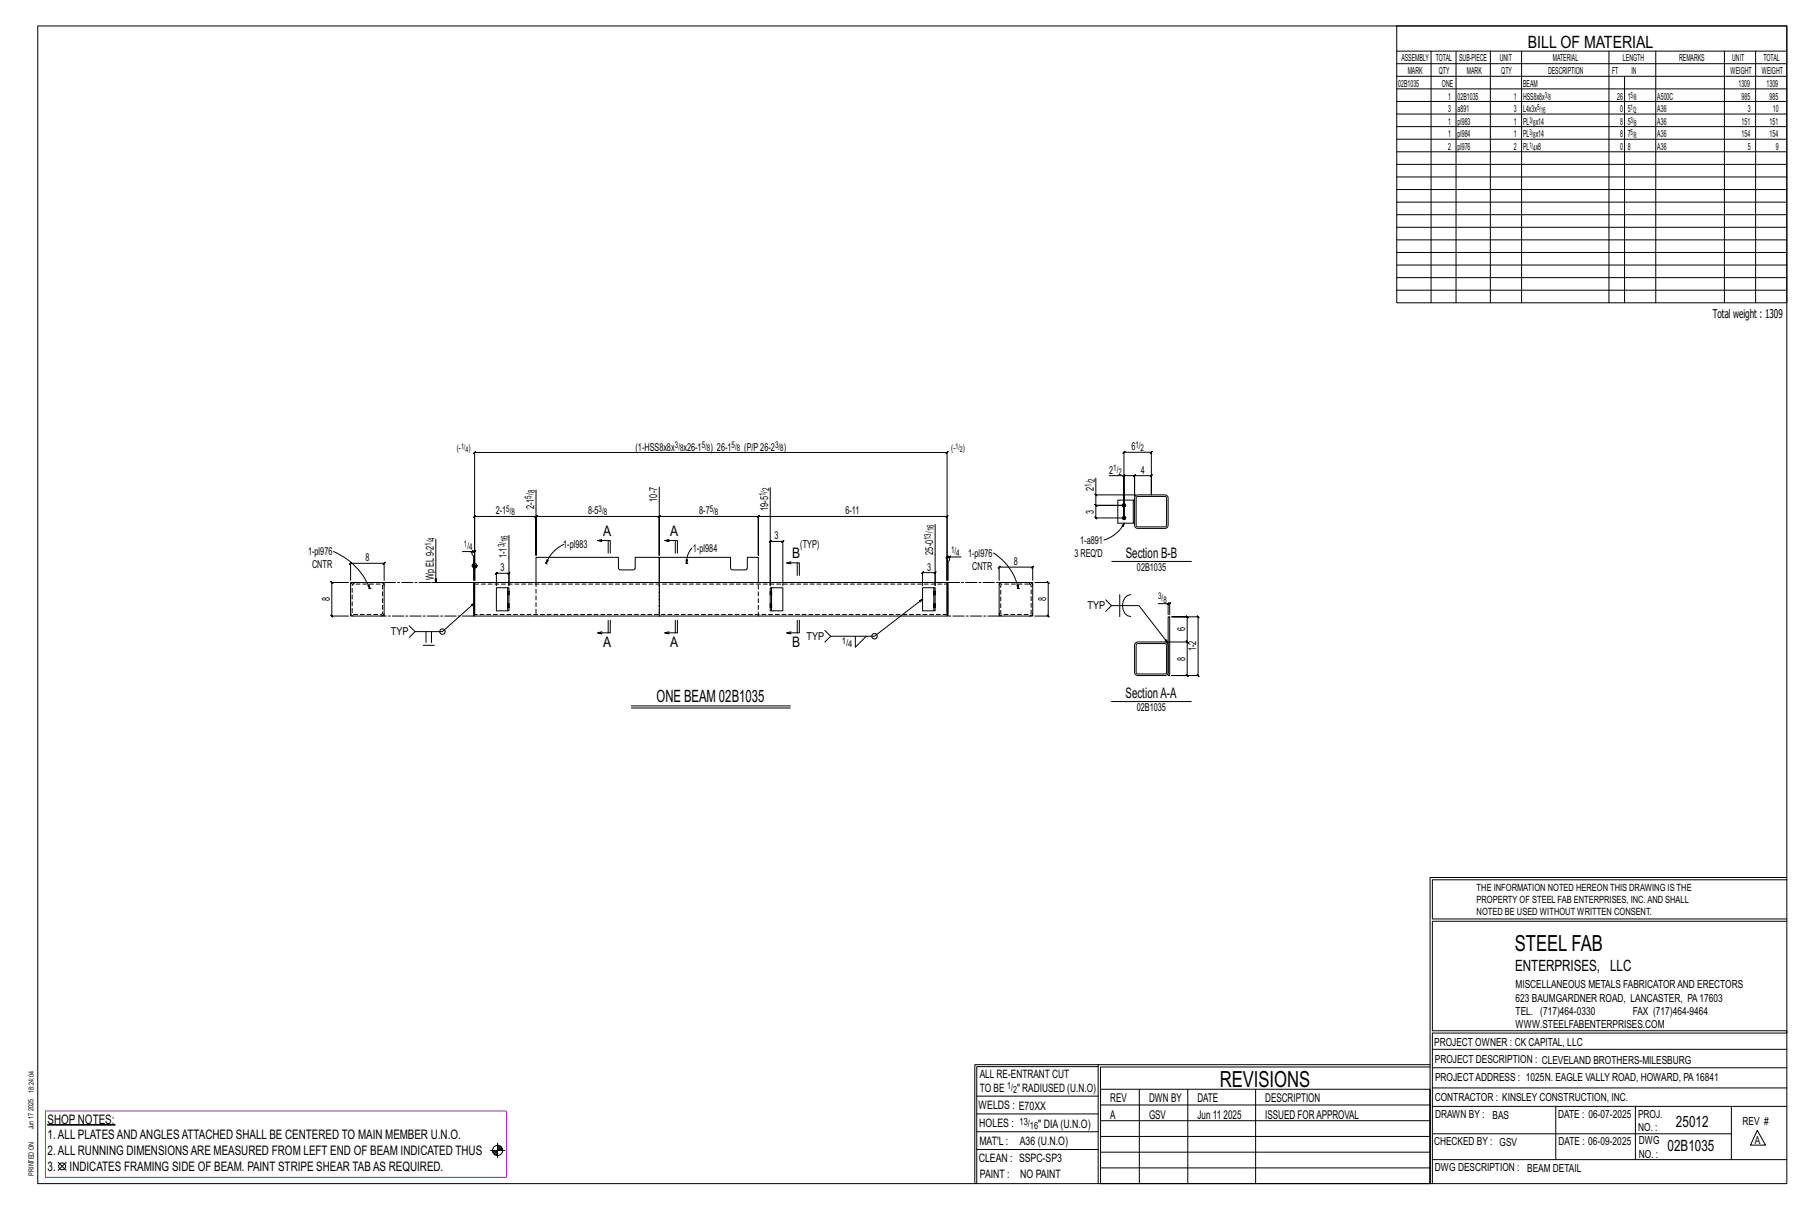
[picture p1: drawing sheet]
<svg xmlns="http://www.w3.org/2000/svg" width="914mm" height="610mm" viewBox="0 0 914 610" stroke-linecap="round" stroke-linejoin="round" font-family="sans-serif">
<defs><g id="words">
<g font-size="11.2">
<text x="764" y="480">STEEL FAB</text>
<text x="616" y="548">REVISIONS</text>
</g>
<g font-size="8.6">
<text x="771" y="24">BILL OF MATERIAL</text>
<text x="331" y="354">ONE BEAM 02B1035</text>
</g>
<g font-size="7.9">
<text x="765" y="490">ENTERPRISES, LLC</text>
<text x="846" y="569">25012</text>
<text x="842" y="581">02B1035</text>
</g>
<g font-size="7.3">
<text x="304" y="270">A</text>
<text x="338" y="270">A</text>
<text x="400" y="282">B</text>
<text x="568" y="282">Section B-B</text>
<text x="304" y="327">A</text>
<text x="338" y="327">A</text>
<text x="400" y="327">B</text>
<text x="568" y="352">SectionA-A</text>
</g>
<g font-size="6.6">
<text x="24" y="567">SHOP NOTES:</text>
<text x="24" y="575">1.ALL PLATESANDANGLESATTACHED SHALL BE CENTERED TO MAIN MEMBER U.N.O.</text>
<text x="24" y="583">2.ALL RUNNING DIMENSIONSARE MEASURED FROM LEFT END OF BEAM INDICATED THUS</text>
<text x="24" y="591">3.</text>
<text x="35" y="591">INDICATES FRAMING SIDE OF BEAM. PAINT STRIPE SHEAR TABAS REQUIRED.</text>
</g>
<g font-size="6.1">
<text x="864" y="161">Total weight : 1309</text>
<text x="560" y="556">REV</text>
<text x="580" y="556">DWN BY</text>
<text x="604" y="556">DATE</text>
<text x="639" y="556">DESCRIPTION</text>
<text x="560" y="564">A</text>
<text x="580" y="564">GSV</text>
<text x="604" y="564">Jun 11</text>
<text x="617" y="564">2025</text>
<text x="639" y="564">ISSUED FORAPPROVAL</text>
</g>
<g font-size="5.9">
<text x="494" y="560">WELDS : E70XX</text>
<text x="494" y="569">HOLES :</text>
<text x="524" y="569">&quot; DIA(U.N.O)</text>
<text x="494" y="578">MAT'L :</text>
<text x="515" y="578">A36 (U.N.O)</text>
<text x="494" y="586">CLEAN : SSPC-SP3</text>
<text x="495" y="595">PAINT :</text>
<text x="515" y="595">NO PAINT</text>
</g>
<g font-size="5.8">
<text x="494" y="544">ALL RE-ENTRANT CUT</text>
<text x="494" y="551">TO BE</text>
<text x="513" y="551">&quot; RADIUSED (U.N.O)</text>
</g>
<g font-size="5.6">
<text x="765" y="499">MISCELLANEOUS METALS FABRICATORAND ERECTORS</text>
<text x="765" y="505">623 BAUMGARDNER ROAD, LANCASTER, PA17603</text>
<text x="765" y="512">TEL. (717)464-0330</text>
<text x="824" y="512">FAX (717)464-9464</text>
<text x="765" y="519">WWW.STEELFABENTERPRISES.COM</text>
<text x="724" y="528">PROJECT OWNER : CK CAPITAL, LLC</text>
<text x="724" y="537">PROJECT DESCRIPTION : CLEVELAND BROTHERS-MILESBURG</text>
<text x="724" y="545">PROJECTADDRESS : 1025N. EAGLE VALLY ROAD, HOWARD, PA16841</text>
<text x="724" y="556">CONTRACTOR : KINSLEY CONSTRUCTION, INC.</text>
<text x="724" y="564">DRAWN BY :</text>
<text x="753" y="564">BAS</text>
<text x="786" y="564">DATE : 06-07-2025</text>
<text x="827" y="564">PROJ.</text>
<text x="879" y="568">REV #</text>
<text x="827" y="571">NO. :</text>
<text x="724" y="578">CHECKED BY : GSV</text>
<text x="787" y="578">DATE : 06-09-2025</text>
<text x="827" y="578">DWG</text>
<text x="886" y="578">A</text>
<text x="827" y="584">NO. :</text>
<text x="724" y="591">DWG DESCRIPTION : BEAM DETAIL</text>
</g>
<g font-size="5.5">
<text x="321" y="227">(1-HSS8x8x</text>
<text x="345" y="227">x26-1</text>
<text x="359" y="227">) 26-1</text>
<text x="376" y="227">(P/P26-2</text>
<text x="396" y="227">)</text>
<text x="571" y="227">6</text>
<text x="560" y="239">2</text>
<text x="576" y="239">4</text>
<text x="552" y="248" transform="rotate(-90 552 248)">2</text>
<text x="270" y="257" transform="rotate(-90 270 257)">2-1</text>
<text x="332" y="253" transform="rotate(-90 332 253)">10-7</text>
<text x="388" y="258" transform="rotate(-90 388 258)">19-5</text>
<text x="250" y="260">2-1</text>
<text x="297" y="260">8-5</text>
<text x="353" y="260">8-7</text>
<text x="427" y="260">6-11</text>
<text x="552" y="259" transform="rotate(-90 552 259)">3</text>
<text x="391" y="272">3</text>
<text x="545" y="274">1-a891</text>
<text x="155" y="280">1-pl976</text>
<text x="256" y="282" transform="rotate(-90 256 282)">1-1</text>
<text x="284" y="277">1-pl983</text>
<text x="350" y="278">1-pl984</text>
<text x="404" y="276">(TYP)</text>
<text x="471" y="280" transform="rotate(-90 471 280)">25-0</text>
<text x="489" y="281">1-pl976</text>
<text x="542" y="281">3 REQ'D</text>
<text x="157" y="287">CNTR</text>
<text x="184" y="283">8</text>
<text x="468" y="288">3</text>
<text x="491" y="288">CNTR</text>
<text x="512" y="285">8</text>
<text x="219" y="293" transform="rotate(-90 219 293)">Wp EL9-2</text>
<text x="253" y="288">3</text>
<text x="574" y="288">02B1035</text>
<text x="166" y="303" transform="rotate(-90 166 303)">8</text>
<text x="528" y="303" transform="rotate(-90 528 303)">8</text>
<text x="549" y="307">TYP</text>
<text x="197" y="321">TYP</text>
<text x="407" y="323">TYP</text>
<text x="598" y="319" transform="rotate(-90 598 319)">6</text>
<text x="604" y="329" transform="rotate(-90 604 329)">1-2</text>
<text x="598" y="333" transform="rotate(-90 598 333)">8</text>
<text x="574" y="359">02B1035</text>
</g>
<g font-size="5">
<text x="745" y="450">THE INFORMATION NOTED HEREON THIS DRAWING IS THE</text>
<text x="745" y="456">PROPERTY OF STEEL FAB ENTERPRISES, INC.AND SHALL</text>
<text x="745" y="462">NOTED BE USED WITHOUT WRITTEN CONSENT.</text>
<text x="508" y="550">1/</text>
<text x="511" y="551">2</text>
<text x="515" y="568">13/</text>
<text x="520" y="570">16</text>
</g>
<g font-size="4.9">
<text x="707" y="31">ASSEMBLY</text>
<text x="725" y="31">TOTAL</text>
<text x="736" y="31">SUB-PIECE</text>
<text x="757" y="31">UNIT</text>
<text x="784" y="31">MATERIAL</text>
<text x="819" y="31">LENGTH</text>
<text x="847" y="31">REMARKS</text>
<text x="874" y="31">UNIT</text>
<text x="890" y="31">TOTAL</text>
<text x="710" y="37">MARK</text>
<text x="726" y="37">QTY</text>
<text x="740" y="37">MARK</text>
<text x="758" y="37">QTY</text>
<text x="781" y="37">DESCRIPTION</text>
<text x="814" y="37">FT</text>
<text x="823" y="37">IN</text>
<text x="873" y="37">WEIGHT</text>
<text x="889" y="37">WEIGHT</text>
<text x="706" y="44">02B1035</text>
<text x="728" y="44">ONE</text>
<text x="769" y="44">BEAM</text>
<text x="877" y="44">1309</text>
<text x="891" y="44">1309</text>
<text x="731" y="50">1</text>
<text x="736" y="50">02B1035</text>
<text x="764" y="50">1</text>
<text x="769" y="50">HSS8x8x</text>
<text x="816" y="50">26</text>
<text x="821" y="50">1</text>
<text x="836" y="50">A500C</text>
<text x="879" y="50">985</text>
<text x="893" y="50">985</text>
<text x="731" y="57">3</text>
<text x="736" y="57">a891</text>
<text x="764" y="57">3</text>
<text x="769" y="57">L4x3x</text>
<text x="818" y="57">0</text>
<text x="821" y="57">5</text>
<text x="836" y="57">A36</text>
<text x="882" y="57">3</text>
<text x="895" y="57">10</text>
<text x="731" y="63">1</text>
<text x="736" y="63">pl983</text>
<text x="764" y="63">1</text>
<text x="769" y="63">PL x14</text>
<text x="818" y="63">8</text>
<text x="821" y="63">5</text>
<text x="836" y="63">A36</text>
<text x="879" y="63">151</text>
<text x="893" y="63">151</text>
<text x="731" y="69">1</text>
<text x="736" y="69">pl984</text>
<text x="764" y="69">1</text>
<text x="769" y="69">PL x14</text>
<text x="818" y="69">8</text>
<text x="821" y="69">7</text>
<text x="836" y="69">A36</text>
<text x="879" y="69">154</text>
<text x="893" y="69">154</text>
<text x="731" y="76">2</text>
<text x="736" y="76">pl976</text>
<text x="764" y="76">2</text>
<text x="769" y="76">PL x8</text>
<text x="818" y="76">0</text>
<text x="821" y="76">8</text>
<text x="836" y="76">A36</text>
<text x="882" y="76">5</text>
<text x="896" y="76">9</text>
</g>
<g font-size="4.7">
<text x="231" y="227">(-</text>
<text x="236" y="227">)</text>
<text x="341" y="226">3/</text>
<text x="343" y="228">8</text>
<text x="354" y="226">5/</text>
<text x="357" y="228">8</text>
<text x="369" y="226">5/</text>
<text x="372" y="228">8</text>
<text x="391" y="226">3/</text>
<text x="394" y="228">8</text>
<text x="480" y="227">(-</text>
<text x="486" y="227">)</text>
<text x="573" y="226">1/</text>
<text x="576" y="228">2</text>
<text x="562" y="238">1/</text>
<text x="564" y="239">2</text>
<text x="551" y="246" transform="rotate(-90 551 246)">1/</text>
<text x="552" y="243" transform="rotate(-90 552 243)">2</text>
<text x="268" y="252" transform="rotate(-90 268 252)">5/</text>
<text x="270" y="249" transform="rotate(-90 270 249)">8</text>
<text x="386" y="250" transform="rotate(-90 386 250)">1/</text>
<text x="388" y="248" transform="rotate(-90 388 248)">2</text>
<text x="255" y="258">5/</text>
<text x="258" y="260">8</text>
<text x="302" y="258">3/</text>
<text x="305" y="260">8</text>
<text x="358" y="258">5/</text>
<text x="361" y="260">8</text>
<text x="471" y="268" transform="rotate(-90 471 268)">16</text>
<text x="218" y="275" transform="rotate(-90 218 275)">1/</text>
<text x="219" y="273" transform="rotate(-90 219 273)">4</text>
<text x="256" y="274" transform="rotate(-90 256 274)">16</text>
<text x="470" y="272" transform="rotate(-90 470 272)">13/</text>
<text x="234" y="276">1/</text>
<text x="237" y="278">4</text>
<text x="255" y="276" transform="rotate(-90 255 276)">3/</text>
<text x="480" y="279">1/</text>
<text x="483" y="280">4</text>
<text x="584" y="302">3/</text>
<text x="587" y="304">8</text>
<text x="425" y="325">1/</text>
<text x="428" y="327">4</text>
</g>
<g font-size="4.2">
<text x="780" y="49">3/</text>
<text x="781" y="51">8</text>
<text x="823" y="49">5/</text>
<text x="825" y="51">8</text>
<text x="776" y="56">5/</text>
<text x="778" y="57">16</text>
<text x="823" y="56">1/</text>
<text x="825" y="57">2</text>
<text x="772" y="62">3/</text>
<text x="774" y="63">8</text>
<text x="823" y="62">3/</text>
<text x="825" y="63">8</text>
<text x="772" y="68">3/</text>
<text x="774" y="70">8</text>
<text x="823" y="68">5/</text>
<text x="825" y="70">8</text>
<text x="772" y="75">1/</text>
<text x="774" y="76">4</text>
</g>
<g font-size="4">
<text x="233" y="226">1/</text>
<text x="235" y="228">4</text>
<text x="482" y="226">1/</text>
<text x="484" y="228">2</text>
</g>
<g font-size="3.7">
<text x="17" y="551" transform="rotate(-90 17 551)">18:24:04</text>
<text x="17" y="561" transform="rotate(-90 17 561)">2025</text>
<text x="17" y="570" transform="rotate(-90 17 570)">Jun 17</text>
<text x="17" y="593" transform="rotate(-90 17 593)">PRINTED ON</text>
</g>
</g></defs>
<g fill="#000" stroke="#000" stroke-width=".5">
<path d="M24 568h34z"/>
<circle cx="567" cy="255" r=".9"/>
<circle cx="567" cy="261" r=".9"/>
</g>
<g fill="none" stroke="#000" stroke-width=".5">
<path d="M19 13h883v584h-883zM705 13h197v140h-197zM705 26h197M705 32h197M705 39h197M722 26v127M735 26v127M752 26v127M768 26v127M812 26v127M820 39v114M836 26v127"/>
<path d="M870 26v127M886 26v127M705 45h197M705 51h197M705 58h197M705 64h197M705 70h197M705 77h197M705 83h197M705 89h197M705 96h197M705 102h197"/>
<path d="M705 108h197M705 115h197M705 121h197M705 127h197M705 134h197M705 140h197M705 146h197M270 247v33M333 246v34M389 246v50v-23l-1 1 1-1h6v1l1-1h-1v23M552 249l1 1zM553 250v5h-1l1 1v-1h14h-14h-1l1 1v-1v6h-1l1 1v-1h14"/>
<path d="M553 241v9h20M560 240h7v21v-33v1l1-1h-1h14v1l1-1h-1v22v-10h1l-1 1v-1h-8l-1 1 1-1v10v-10l-1 1 1-1h-6M567 240v1l1-1zM572 252h-8v12h8M573 252h-1v12h1M573 250h1h14h1v1v14v1l-1 1h-14l-1-1v-1v-14zM574 251h14v15h-14zM168 278a34 34 0 0 1 19 19M220 272v22M233 278h5v2l1 1v12M238 278h2l-1 1 1-1v15v-32h-1l1-1v1h30l1-1-1 1v19v-19l1-1-1 1h63h-1l1-1v1v19v-19h-1l1-1v1h50h-1l1-1v1v19v-19h-1l1-1v1h95h-1l1-1v1v32M239 278l-1 1z"/>
<path d="M257 270v26v-7l-1 1 1-1h-7h1l-1 1v-1v7M285 275a17 17 0 0 0-9 9M304 273h-2h6v6M304 272l-2 1M307 273v6M338 273h-3h7v6M338 272l-3 1M341 273v6M349 277a11 11 0 0 0-2 7M472 265v31v-7v-1l-1 1h1h-6v-1l-1 1h1v7M501 279a29 29 0 0 1 13 18M567 264v2l-1-1z"/>
<path d="M567 264a17 17 0 0 1-10 9M176 294h-9v-1l1 1h-1v17v-1l1 1h-1h9M177 294h17v17h-17zM177 293v-9l-1 1 1-1h17l-1 1 1-1v9M186 296v-1l1 2zM187 297h-1M187 297h.1M218 294h260M238 285h3M238 285h.1M239 285h.1M239 294h1v17h-1z"/>
<path d="M239 284v1M240 285v8v-65l-1 1 1-1h238l-1 1 1-1v65M240 284v3M240 296v13M240 285v2M240 285v1M241 285v1M256 298h.1M256 297h1v11h-1zM256 297h-6v11h6M257 298h.1M270 294v-13h42v6l1 1 7-1h1v-6h12v13v-13h36v6l1 1 7-1v-6h6v13"/>
<path d="M275 284h1M276 284v1M276 283h1l-1 1zM346 284h1M346 283h1v1zM347 284h.1M389 298h.1M389 297v11zM389 297h6v11h-6M399 285l-2-1h6v6M399 284h-2M402 284v6"/>
<path d="M471 298h.1M471 297h1v11h-1zM471 297h-5v11h5M472 298h.1M478 294v17zM478 296v13M479 281h1l-1 1zM479 281h-1l-1 1 1-1v12M485 281h-6v2h-1v10M504 294h17v17h-17zM504 293v-7v1l1-1h-1h17v1l1-1h-1v7M513 295h1v2z"/>
<path d="M513 297h1M514 297h1M522 294h7l-1-1 1 1v17l-1-1 1 1h-7M561 283h40M209 319l-2 3M215 319v5M218 319v5M240 304l-17 15h-14l-2-3M240 311h238M256 300h.1M256 306h.1M256 305h.1"/>
<path d="M257 300h.1M257 306h.1M257 305h.1M304 319h-2M307 313v6M308 313v6h-6l2 1M338 319h-3M341 313v6M342 313v6h-7l3 1M389 300h.1M389 306h.1M389 305h.1"/>
<path d="M399 319h-2M402 313v6M403 313v6h-6l2 1M466 302l-25 19h-22l-3-3M471 300h.1M471 306h.1M471 305h.1M472 300h.1M472 306h.1M472 305h.1M558 303l3 3h14l14 18M561 306l-3 3"/>
<path d="M565 300v11M571 300a6 6 0 0 0-5 6 6 6 0 0 0 5 5M584 305h5v5M589 305l1-1zM589 311h1v30h-1zM589 305h1l1-1-1 1v5M591 311h14h-1l1 1v-1v30l-1-1 1 1h-14h8h1l-1-1v1v-17h1l-1-1 1 1-1-1v1v-13l1 1-1-1zM214 326h5M419 321l-3 3M432 321v6l5-6M573 324h1h14h1v2v13v1l-1 1h-14l-1-1v-1v-13zM574 325h14v15h-14z"/>
<path d="M589 324h10zM319 356h80M319 357h80M561 354h40M722 443v154M722 443h180M902 444h-179v20h179M902 465h-179v55h179v1h-179v76M554 538h-61v59M554 537h168M722 538h-167v13M723 539h179"/>
<path d="M723 530h179M493 553h61M555 550h167v47h-167zM555 558h167M575 550v47M599 550v47M634 550v47M723 549h179M723 558h179M785 558v27M825 558v27M874 558v27"/>
<path d="M251 577v7M251 579h2M251 580h3M251 578h2M493 571h61M493 562h61M555 573h167M555 566h167M723 572h151M887 570l4 8h-8zM29 587l4 4M33 587l-4 4"/>
<path d="M247 581h8M249 581h2M249 582h2M250 583h1M492 597v-60h62v60M493 580h61M555 589h167M555 581h167M723 585h179"/>
<circle cx="240" cy="285" r="1.2"/>
<circle cx="223" cy="319" r="1.4"/>
<circle cx="441" cy="321" r="1.4"/>
<circle cx="31" cy="589" r="1.8"/>
<circle cx="251" cy="581" r="2.6"/>
</g>
<path d="M23 561h233v33h-233z" fill="none" stroke="#f0f" stroke-width=".5"/>
<g fill="none" stroke="#000" stroke-width=".5" stroke-dasharray="2 1.4">
<path d="M179 294l-1 2v14h15v-15h-14v-1h-2v2M194 296l-1-2h-1M240 295h238M256 299l1 1zM256 299h.1M257 298h-1M257 300h-1M257 298h.1M257 299l-1-1M257 299h-1M270 294v17M333 294v17z"/>
<path d="M389 299h.1M389 298h.1M389 300h.1M389 299v1M471 299l1 1zM471 299h.1M472 298h-1M472 300h-1M472 298h.1M472 299l-1-1M472 299h-1M505 295h15v15h-15z"/>
<path d="M506 294h-1l-1 2M520 295v-1M521 296l-1-2v1M177 309v1l2 1M192 311l1-1 1-1M256 300h.1M256 306h1zM256 306h.1M256 306v-1M256 300h1M256 306h1M257 305h-1"/>
<path d="M257 300h.1M257 306h-1M257 306h.1M257 305h.1M257 306l-1-1M383 311v-17M389 305v1zM389 305h.1M389 306h.1M471 300h.1M471 306h1zM471 306h.1"/>
<path d="M471 306v-1M471 300h1M471 306h1M472 305h-1M472 300h.1M472 306h-1M472 306h.1M472 305h.1M472 306l-1-1M478 310h-238M504 309l1 1 1 1M520 311l1-1v-1"/>
</g>
<path d="M194 294h45M478 294h26M239 311h-45M504 311h-26" fill="none" stroke="#000" stroke-width=".5" stroke-dasharray="5.8 1 1 1"/>
<use href="#words"/>
</svg>
